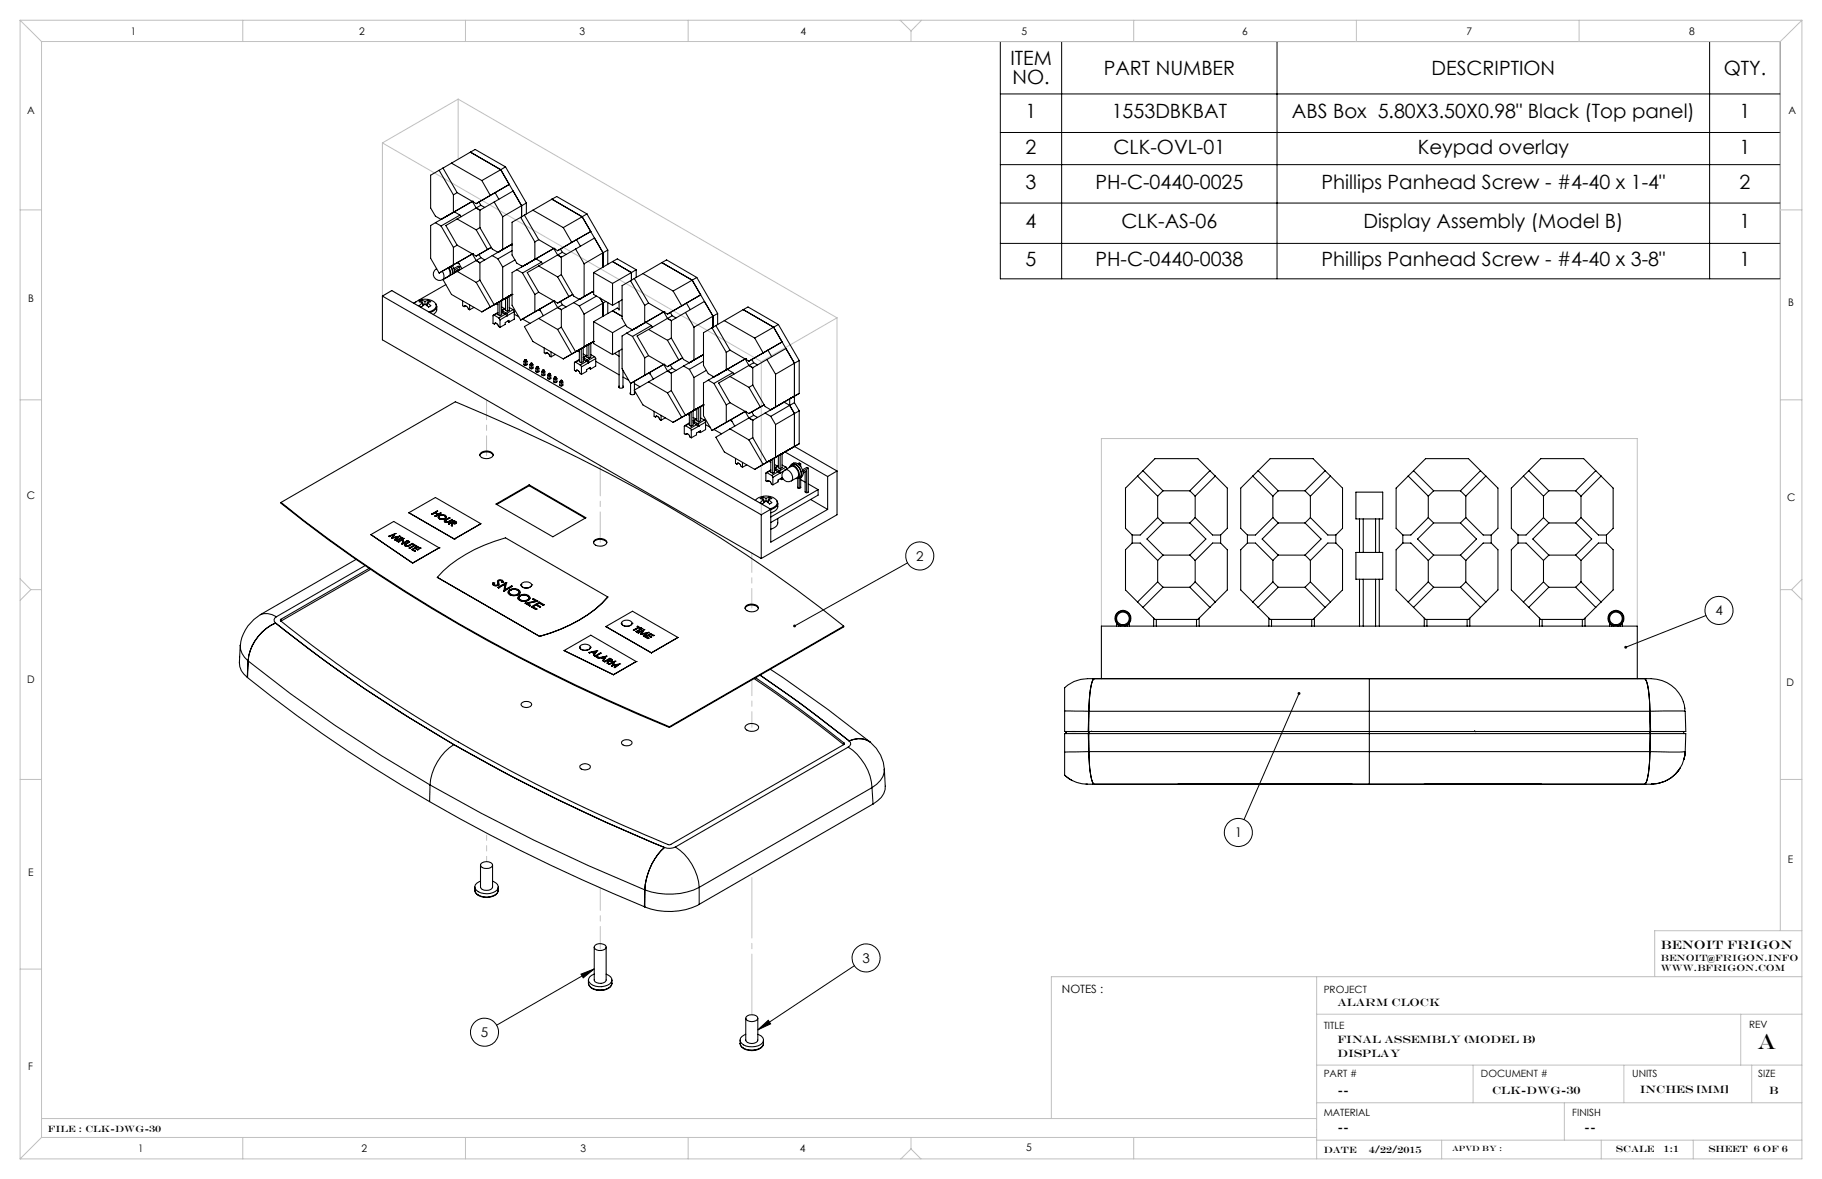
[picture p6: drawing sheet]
<svg xmlns="http://www.w3.org/2000/svg" width="432mm" height="279mm" viewBox="0 0 432 279" stroke-linecap="round" stroke-linejoin="round" font-family="sans-serif">
<defs><g id="words">
<text font-size="5.1" x="416.5" y="248.6">A</text>
<g font-size="4.7">
<text x="239.4" y="15.5">ITEM</text>
<text x="261.6" y="17.7">PART NUMBER</text>
<text x="339.3" y="17.7">DESCRIPTION</text>
<text x="408.5" y="17.7">QTY.</text>
<text x="240" y="20">NO.</text>
<text x="243.1" y="28.1">1</text>
<text x="263.5" y="28.1">1553DBKBAT</text>
<text x="306.2" y="28.1">ABS Box 5.80X3.50X0.98&quot; Black (Top panel)</text>
<text x="412.3" y="28.1">1</text>
<text x="243.1" y="36.4">2</text>
<text x="263.9" y="36.4">CLK-OVL-01</text>
<text x="336" y="36.4">Keypad overlay</text>
<text x="412.3" y="36.4">1</text>
<text x="243.1" y="44.8">3</text>
<text x="259.6" y="44.8">PH-C-0440-0025</text>
<text x="313.2" y="44.8">Phillips Panhead Screw - #4-40 x 1-4&quot;</text>
<text x="412.3" y="44.8">2</text>
<text x="243.1" y="54.1">4</text>
<text x="265.8" y="54.1">CLK-AS-06</text>
<text x="323.1" y="54.1">Display Assembly (Model B)</text>
<text x="412.3" y="54.1">1</text>
<text x="243.1" y="63.1">5</text>
<text x="259.6" y="63.1">PH-C-0440-0038</text>
<text x="313.2" y="63.1">Phillips Panhead Screw - #4-40 x 3-8&quot;</text>
<text x="412.3" y="63.1">1</text>
</g>
<g font-size="3.2">
<text x="217.1" y="132.9">2</text>
<text x="406.5" y="145.8">4</text>
<text x="292.6" y="198.4">1</text>
<text x="204.4" y="228.2">3</text>
<text x="114" y="245.8">5</text>
</g>
<text font-size="2.9" x="393.6" y="225">BENOIT FRIGON</text>
<text font-size="2.7" x="251.7" y="235.2">NOTES :</text>
<g font-size="2.6">
<text x="317" y="238.3">Alarm Clock</text>
<text x="317" y="247.1">Final assembly (Model B)</text>
<text x="317" y="250.4">Display</text>
<text x="317" y="259.3">--</text>
<text x="353.6" y="259.3">CLK-DWG-30</text>
<text x="388.6" y="259.1">INCHES [MM]</text>
<text x="419.3" y="259.2">B</text>
<text x="317" y="267.9">--</text>
<text x="375.5" y="267.9">--</text>
</g>
<g font-size="2.5">
<text x="31" y="8.2">1</text>
<text x="85.1" y="8.2">2</text>
<text x="137.3" y="8.2">3</text>
<text x="189.7" y="8.2">4</text>
<text x="242.1" y="8.2">5</text>
<text x="294.4" y="8.2">6</text>
<text x="347.6" y="8.2">7</text>
<text x="400.3" y="8.2">8</text>
<text x="6.4" y="27">A</text>
<text x="423.8" y="27">A</text>
<text x="6.7" y="71.5">B</text>
<text x="423.8" y="72.5">B</text>
<text x="6.4" y="118.4">C</text>
<text x="423.5" y="118.6">C</text>
<text x="6.5" y="161.8">D</text>
<text x="423.4" y="162.7">D</text>
<text x="6.7" y="207.6">E</text>
<text x="423.7" y="204.6">E</text>
<text x="6.7" y="253.5">F</text>
<text x="32.7" y="273">1</text>
<text x="85.7" y="273">2</text>
<text x="137.6" y="273">3</text>
<text x="189.5" y="273">4</text>
<text x="243.2" y="272.9">5</text>
</g>
<g font-size="2.4">
<text x="313.7" y="235.2">PROJECT</text>
<text x="313.7" y="243.7">TITLE</text>
<text x="414.5" y="243.6">REV</text>
<text x="313.7" y="255.3">PART #</text>
<text x="351" y="255.3">DOCUMENT #</text>
<text x="386.8" y="255.3">UNITS</text>
<text x="416.7" y="255.3">SIZE</text>
<text x="313.7" y="264.6">MATERIAL</text>
<text x="372.6" y="264.6">FINISH</text>
</g>
<g font-size="2.2">
<text x="393.6" y="227.7">benoit@frigon.info</text>
<text x="393.6" y="230.2">www.bfrigon.com</text>
<text x="11.4" y="268.3">File : clk-dwg-30</text>
<text x="313.7" y="273.2">DATE</text>
<text x="324.4" y="273.2">4/22/2015</text>
<text x="383" y="273">SCALE</text>
<text x="394.2" y="273">1:1</text>
<text x="404.9" y="273">SHEET 6 OF 6</text>
</g>
<text font-size="1.8" x="344.1" y="272.8">APVD BY :</text>
</g></defs>
<g fill="none" stroke="#000" stroke-width=".24">
<path d="M237.1 9.8h184.8v56.3h-184.8zM251.6 9.8v56.3M302.6 9.8v56.3M405.2 9.8v56.3M237.1 31.4h184.8M237.1 39h184.8M237.1 22.3h184.8M237.1 48.1h184.8M237.1 57.7h184.8M215.1 133.4l-26.8 14.9M404.3 145.9l-19 7.5M307.9 164.3l-13.1 29.9"/>
<path d="M137.7 230.9l3.1-1.3-2.6 2.1zM140.8 229.6l-23.1 13.4M202.5 228.8l-22.9 15.3M179.6 244.1l2.5-2.3 .5 .8z"/>
<circle cx="218" cy="131.8" r="3.3"/>
<circle cx="407.4" cy="144.7" r="3.3"/>
<circle cx="293.5" cy="197.3" r="3.3"/>
<circle cx="205.3" cy="227" r="3.3"/>
<circle cx="114.8" cy="244.6" r="3.3"/>
</g>
<path d="M178.2 240.5v-32.5" fill="none" stroke="#c0c0c0" stroke-width=".24" stroke-dasharray="15.2 1.3 1.3 1.3" stroke-dashoffset=".9"/>
<path d="M142.3 224.9v-14.5" fill="none" stroke="#c0c0c0" stroke-width=".24" stroke-dasharray="15.2 1.3 1.3 1.3" stroke-dashoffset="9.9"/>
<path d="M115.3 204.2v-6.3" fill="none" stroke="#c0c0c0" stroke-width=".24" stroke-dasharray="15.2 1.3 1.3 1.3" stroke-dashoffset="14"/>
<path d="M178.2 172.4v-11.3" fill="none" stroke="#c0c0c0" stroke-width=".24" stroke-dasharray="15.2 1.3 1.3 1.3" stroke-dashoffset="11.5"/>
<path d="M178.2 144.1v-13.1" fill="none" stroke="#c0c0c0" stroke-width=".24" stroke-dasharray="15.2 1.3 1.3 1.3" stroke-dashoffset="10.6"/>
<path d="M142.3 128.5v-18.2" fill="none" stroke="#c0c0c0" stroke-width=".24" stroke-dasharray="15.2 1.3 1.3 1.3" stroke-dashoffset="8"/>
<path d="M115.3 108v-13.2" fill="none" stroke="#c0c0c0" stroke-width=".24" stroke-dasharray="15.2 1.3 1.3 1.3" stroke-dashoffset="10.5"/>
<g fill="none" stroke="#c0c0c0" stroke-width=".24">
<path d="M4.8 4.8l5 5M4.8 4.8h422.2M4.8 4.8v269.8M9.8 9.8h412.1M9.8 9.8v259.8M57.5 4.8v5M110.3 4.8v5M163.1 4.8v5M213.3 4.8l2.6 2.5M215.9 7.3v2.5M218.4 4.8l-2.5 2.5M268.7 4.8v5"/>
<path d="M321.5 4.8v5M374.2 4.8v5M421.9 9.8v210.8M427 4.8l-5.1 5M427 4.8v269.8h-422.2M90.6 33.9l89.8 51.8M90.6 33.9v36.3l2.3-1.3 89.8 51.8M108.6 23.5l-18 10.4M108.6 23.5l89.8 51.8M108.6 23.5v14.2M4.8 49.7h5M421.9 49.7h5.1"/>
<path d="M198.4 75.3l-18 10.4M198.4 75.3v36.3M4.8 94.8h5M180.4 85.7v36.3M421.9 94.8h5.1M4.8 137.2l2.5 2.5M7.3 139.7l-2.5 2.6M7.3 139.7h2.5M421.9 139.7h2.7M424.6 139.7l2.4 2.4M427 137.3l-2.4 2.4M261 148.4v-44.5h127v44.5"/>
<path d="M4.8 184.7h5M421.9 184.7h5.1M4.8 229.7h5M312 231.5v43.1M427 231.5h-177.8v33.6M427 220.6h-34.9v10.9M312 240.3h115M312 252.4h115M349.1 252.4v8.9M384.8 252.4v8.9M412.5 240.3v12.1M415.1 252.4v8.9"/>
<path d="M9.8 265.1h302.2M9.8 269.6l-5 5M9.8 269.6h302.2M57.5 269.6v5M110.3 269.6v5M163.1 269.6v5M215.9 272.3l-2.4 2.3M215.9 272.3l2.4 2.3M215.9 269.6v2.7M268.7 269.6v5M312 270.2h115M312 261.3h115"/>
<path d="M341.7 270.2v4.4M370.7 261.3v8.9M379.5 270.2v4.4M401.3 270.2v4.4"/>
</g>
<path d="M188.1 148.1l-.1 .4 .3-.2-.3 .2a.34 .34 0 0 0 .5 .1 .34 .34 0 0 0 .1-.5 .34 .34 0 0 0-.5 0zM179.6 244.1l2.5-2.3 .5 .8zM137.7 230.9l3.1-1.3-2.6 2.1zM385.1 153.1l-.1 .4 .3-.1-.3 .1a.35 .35 0 0 0 .4 .2 .35 .35 0 0 0 .2-.5 .35 .35 0 0 0-.5-.1zM307.6 164.1a.35 .35 0 0 0 .1 .5 .35 .35 0 0 0 .5-.1 .35 .35 0 0 0-.2-.5l-.1 .3 .1-.3z" fill="#000"/>
<g fill="none" stroke="#000" stroke-width=".25">
<path d="M105 39.8l-.9 .6M105 39.8l3.3 5.8M107 38.7l-2 1.1M107 38.7l7.2 4.1M111.5 36.1l-4.5 2.6M111.5 36.1l7.2 4.1M111.5 36.1l1.1-.7 7.2 4.1M119.8 39.5l4.9 8.6M119.8 39.5l-1.1 .7M103.2 52.8l-1.1 .6v7.8l2 3.5M103.2 52.8l1.3 .8M104.1 40.4l-2 1.1v7.8l1.1 1.9 1.3 .8 3-1.7v-4.1"/>
<path d="M104.1 40.4l3.4 5.8M104.5 53.6l3 5M107.5 58.6v4.2M107.7 50.2h.1M107.7 50.2l1.3 .8M108.3 45.6l-.8 .6M108.3 58.1l-.8 .5M108.3 51.9l4.6 2.6M108.3 58.1l4.6 2.6M109 51l-4.5 2.6M109 51l.3 .4M111.9 47.7h.1"/>
<path d="M111.9 47.7l-8.7 5.1M111.9 47.7l-2.9 1.7M111.9 47.7l1 1.6 .8 .5M112.9 54.5l2.6 4.6M113.5 47.9l.4 .7M113.7 53.9l3 5.1 1.3 .8 1.1-.7M113.7 49.8v4.1M113.7 53.9l-.8 .6M113.9 48.6l-8.2 4.8 2.6 4.7M113.9 48.6l1 .5M114.2 42.8l2 3.5M115.5 59.1l.9-.5-3.5 2.1"/>
<path d="M115.5 59.1l-2.6 1.6M117.1 47.9l2 3.5M117.1 47.9l-3.4 1.9M117.3 45.6l.9 1.6M118.2 59.7h.1M118.7 40.2l-4.5 2.6M118.7 40.2l4.9 8.6M119.1 51.4v7.7M119.1 59.1l2.3-1.2-7.7 4.4M120.7 43.7l-7.8 4.6-4.6-2.7M121.1 58l.3 .1M121.4 59.4l-3.4 1.9"/>
<path d="M121.6 45.3l-4.5 2.6M123.4 51.5l-2 1.2v7.7l1.1 2 1.3 .7 3-1.6M123.4 51.5l3.4 5.8M123.6 48.8v2.6M123.6 48.8l-4.5 2.6M124.3 51l-.9 .5M124.3 51l3.4 5.8M124.7 48.1l-1.1 .7M124.7 48.1v2.6M126.3 49.8l7.2 4.1M126.8 57.3v4.2M127.7 56.8l-.9 .5"/>
<path d="M127.7 56.8l4.5 2.6M130.8 47.2l-6.5 3.8M130.8 47.2l7.2 4.2M130.8 47.2l1.1-.6 7.2 4.1M131.2 58.9h.1M131.2 58.9l-4.4 2.6M131.2 58.9l-8.7 5M131.2 58.9l1 1.5M132.8 59l.5 .8M133.3 59.8l-1.1 .6M133.3 59.8l.9 .5M133.5 53.9l2 3.5"/>
<path d="M135.5 57.4l-3.3 2M136.4 59l2 3.5M136.4 59l-3.4 2M136.6 56.8l-4.4 2.6M136.6 56.8l.9 1.5M138 51.4l-4.5 2.5M138 51.4l2 3.5M138 51.4l4.9 8.5M139.1 50.7l-1.1 .7M139.1 50.7l4.9 8.6M140 54.9l-4.5 2.5M140 54.9l-3.4 1.9"/>
<path d="M140.9 56.4l-4.5 2.6M142.9 59.9v3.4M142.9 59.9l-4.5 2.6M144 59.3l-1.1 .6M144 59.3v3.3M90.6 70.2l89.8 51.8M90.6 70.2v10.3l89.8 51.9M90.6 70.2l2.3-1.3 89.8 51.8M98.2 71.9a3.6 3.6 0 0 1 5 0 1.53 1.53 0 0 1-1.6 2M98.6 71.5l-.6 .3M99.9 71.2l.8 .2M99.9 71.2l-.6 .3 .9 .3"/>
<path d="M99.9 71.2l.2 .6M100.2 71.8l-.4 .2a.35 .35 0 0 0-.3 .2 .35 .35 0 0 0 0 .4 .44 .44 0 0 0 .5 .1 .44 .44 0 0 0 .3-.3l.4-.3M100.2 71.8l.1 .6M100.2 71.9l.2 .5M100.7 71.4v.7M101.2 71.9l-.1 .5M101.3 71.8l.3 .2a.35 .35 0 0 1 .3 .2 .35 .35 0 0 1 0 .4 .44 .44 0 0 1-.4 .1 .44 .44 0 0 1-.4-.3l-.4-.3M101.3 71.8l-.1 .6M101.6 71.2l.5 .3-.8 .3M101.6 71.2l-.9 .2M101.6 71.2l-.3 .6M101.9 74.1a2.1 2.1 0 0 0 1.6-1.5 1.66 1.66 0 0 1-.8 1.9"/>
<path d="M103.3 72l.2 .6M103.5 63.6a1.5 1.5 0 0 0-.6 2.1 1.5 1.5 0 0 0 2.1 .6M104.8 64.3a1.64 1.64 0 0 1 .2 2M105.7 67.5l-6.6 3.7M105.9 65.7h.1M106.2 63.5a1.51 1.51 0 0 1 .2 1.9l-1.4 .9M106.3 63.4l.1 .1a2.15 2.15 0 0 1 .4 1.7M106.8 63.2v.1a2.15 2.15 0 0 1 .4 1.7M106.8 63.1h.1a2.24 2.24 0 0 1 .5 1.8M107.2 62.9a2.28 2.28 0 0 1 .5 1.8M108.2 64.1v.3M108.3 64.3l4.6 2.6"/>
<path d="M108.3 62.3l.5 .2M108.6 64.2v-.3l-.9 .5M108.6 62.1l-4.5 2.6M108.6 62.1l.9 1.6M108.9 63.3l-1.2 .7M108.9 63.3v.7M108.9 63.3l-.3-.2-1 .5M109.6 71.3v1.2l.4 .2M110.1 72.5h.2M110.1 72.5l-.1 .2M110.2 72.4l-.1 .1M110.3 72.5l1 .9"/>
<path d="M110.3 72.5l-.3 .2M111.3 72.2v1.2M111.9 60.2h.1M111.9 60.2l-7.8 4.5M111.9 60.2l-3.3 1.9M111.9 60.2l1 1.5M112.3 72.8l-1 .6M112.9 66.9l3.3 5.8 5.2-2.9M112.9 61.7l-4.6 2.6M112.9 61.7l.8 .6M113.5 60.3l.4 .8M113.7 66.4l-.8 .5"/>
<path d="M113.7 66.4l3.4 5.8M113.7 62.3v4.1M113.9 61.1l-1 .6M113.9 61.1l1 .5M116.7 60.6l1.3 .7M117.1 74.7l-.3 .1v1.8l.4 .2M117.1 74.7l1.1 .7M117.3 76.6l.5 .2 .3 .6 .4 .2M117.3 76.6l-.1 .2M117.4 76.6h-.1M117.5 76.6l-.3 .2M117.5 72l.5 .2"/>
<path d="M118 74l-1.1 .7M118 71.7v2.9l.5 .2M118 61.3l1.1 2M118 74.2l-.9 .5M118.2 75.4l.3 .4M118.5 71.4v3.4M118.5 75.8v1.8M118.9 73.6h.1M118.9 74l.8 .5M118.9 72.7l.7 .4M119 73.6l.2 .1M119.1 63.3v7.7l-4.9 2.9-7.2-4.1-2-3.5 3.3-2"/>
<path d="M119.2 73.7l.7 .5M119.2 73.7v.5M119.2 73.7l-.2 .4M119.7 74.5l.5 .3M119.7 74.5l-1.5 .9M119.8 73l-.9 .5M119.8 70.7v2.8l.5 .3M119.8 73.1l-.8 .5M119.9 74.2l-.1 .3M119.9 74.2l.2 .1M120.1 74.3l.1 .5M120.2 74.8l-1.7 1"/>
<path d="M120.2 74.8v.1M120.3 70.4v3.4M120.3 76.1h.1M120.3 76.1l.3 .2M120.6 76.3v-.4l-.9 .5v.5l-1.2 .7M120.7 70.2h.1M120.7 70.2v3.3l-.4 .3M120.7 72.9l.9 .5M121.4 69.8h.1M121.4 69.8l-2.5 1.4v3.4l-.4 .2M121.6 73.4l.3 .5M121.6 73.4l-1.5 .9"/>
<path d="M121.9 73.9l-1.7 .9M121.9 73.9v1.7l-1.3 .7M121.9 74.5l1 .6M122.1 61.6l-3 1.7M122.5 63.9l-1.1 .7v7.8l2 3.4M122.5 63.9l1.3 .8M123.6 63v.3M123.8 64.7l3 5.1M123.8 75.6l1.8 1M124.7 62.7h.1M126.8 69.8v4.1M126.8 73.9l-3.4 1.9"/>
<path d="M127 61.3h.1M127 61.3l1.3 .8M127.7 75.5l4.5 2.6M127.7 69.3l-.9 .5M127.7 63l-2.7 1.6 2.7 4.7M127.7 63l4.5 2.6M127.7 69.3l4.5 2.5M127.7 73.4l.4 .3M127.9 73.3l-4.5 2.5M127.9 73.3l.9 1.5M128.3 62.1l-4.5 2.6M128.3 62.1l.3 .4"/>
<path d="M131.2 71.3h.1M131.2 71.3l-4.4 2.6M131.2 71.3l-3.3 2M131.2 71.3l1 1.6M132.2 78.1l3.3 5.8M132.2 72.9l-7.9 4.5 2 3.5 7.2 4.2M132.2 72.9l.8 .5M132.2 65.6l2.6 4.7M132.2 60.4l-4.5 2.6M132.2 60.4l.8 .6M132.8 71.4l.5 .8M133 65.1l3 5.1 1.3 .7"/>
<path d="M133 77.5l-.8 .6M133 77.5l3.4 5.9 2-1.2M133 61v4.1M133 73.4v4.1M133 65.1l-.8 .5M133.3 72.2l-1.1 .7M133.3 72.2l.9 .5M134.8 70.3l.9-.5-3.5 2M134.8 70.3l-2.6 1.5M136 71.7l1.3 .8M136 71.7l-3 1.7M137.3 72.5l1.1 1.9"/>
<path d="M137.5 70.8h.1M138.4 62.5v7.8M138.4 74.4v7.8M138.4 70.3l-1.1 .6M138.4 70.3l2.3-1.3-3.4 1.9M140.7 64.6v5.2l4.5 2.6M140.7 76.2v5.2l4.5 2.6M140.7 64.6l4.5 2.6M140.7 76.2l4.5 2.6M140.7 69.3l-.3-.2-4.4 2.6M141.4 70.2l-4.1 2.3M142.2 70.7l.7 1.1v3.2"/>
<path d="M143.6 71.4l-5.2 3M144 71.7v2.6M145.2 67.2v5.2M145.2 78.8v5.2M145.2 62l-4.5 2.6M145.2 62l4.4 2.6M145.2 73.7l-4.5 2.5M145.2 73.7l2.2 1.3M145.2 62l1.1-.7 4.5 2.6M146.7 71.4v2.1M146.7 73.3l-.4-.3-1.1 .7M147.4 71l-2.2 1.4"/>
<path d="M148.3 77l-3.1 1.8M148.5 79l-1.1 .6v7.8l2 3.5M148.5 79l1.4 .7M149.4 66.5l3.4 5.9M149.4 66.5l-2 1.2v7.8l1.1 1.9 1.4 .8 4.5-2.6M149.6 64.6l-4.4 2.6M149.6 64.6v1.8M149.6 78.1v.2M149.9 79.7l2.9 5.1M150.3 66l-.9 .5M150.3 66l3.4 5.8M150.8 77.7h.1"/>
<path d="M150.8 63.9l-1.2 .7M150.8 63.9v1.9M152.4 64.8l-2.1 1.2M152.4 64.8l7.1 4.2M152.8 72.4v4.1l4.5-2.6M153 76.4h.1M153 76.4l1.4 .8M153 76.4l-4.5 2.6M153.7 71.8l-.9 .6M153.7 71.8l4.5 2.6M153.7 78.1l-2.7 1.5 2.7 4.7M153.7 78.1l4.5 2.5"/>
<path d="M154.4 77.2l-4.5 2.5M154.4 77.2l.2 .3M156.8 62.2l-4.4 2.6M156.8 62.2l7.2 4.2M156.8 62.2l1.2-.6 7.1 4.2M157.3 73.9h.1M157.3 73.9l.9 1.6M158.2 75.5l-4.5 2.6M158.2 75.5l.9 .5M158.9 74l.4 .8M159.1 76v4.1M159.3 74.8l-1.1 .7"/>
<path d="M159.3 74.8l.9 .6M159.5 69l2.1 3.5M161.6 72.5l-3.4 1.9M162.5 74l2 3.5M162.7 71.8l-4.5 2.6M162.7 71.8l.9 1.6M164 66.4l-4.5 2.6M164 66.4l2.1 3.5M164 66.4l5 8.5M164.5 77.5v7.8M165.1 65.8l-1.1 .6M165.1 65.8l5 8.5"/>
<path d="M166.1 69.9l-4.5 2.6M166.1 69.9l-3.4 1.9M168.7 77.7l3.4 5.8M168.7 77.7l-2 1.1v7.8l1.2 1.9 1.3 .8 2.9-1.6M169 74.9v2.6M169 74.9l-2.1-3.5-7.8 4.6M169.7 77.2l-1 .5M169.7 77.2l3.3 5.8M170.1 74.3l-5.6 3.2M170.1 74.3v2.6M171.7 76l7.2 4.1M176.1 73.4l-6.4 3.8"/>
<path d="M176.1 73.4l7.2 4.1M176.1 73.4l1.2-.7 7.2 4.2M183.3 77.5l-4.4 2.6M183.3 77.5l5 8.6M184.5 76.9l-1.2 .6M184.5 76.9l4.9 8.5M124.2 85.6l.3 .2 .4-.2M124.2 85.6v.8M124.3 85.3l-.1 .3M124.3 85.3l.2 .1M124.3 85.3h.4M124.5 85.4v1.2"/>
<path d="M124.7 85.3l-.2 .1M124.7 85.3l.2 .3M124.9 86.3a.37 .37 0 0 1-.4 .3 .37 .37 0 0 1-.3-.3M124.9 85.6v.8M125.6 86.4l.3 .2 .4-.2M125.6 86.4v.8M125.7 86.1l-.1 .3M125.7 86.1l.2 .2M125.7 86.1h.5M125.9 86.3v1.1M126.2 86.1l-.3 .2M126.2 86.1l.1 .3"/>
<path d="M126.3 87.1a.36 .36 0 0 1-.3 .3 .36 .36 0 0 1-.4-.3M126.3 86.4v.9M127 87.9a.36 .36 0 0 0 .4 .3 .36 .36 0 0 0 .3-.3M127 87.3l.4 .2 .3-.2M127 87.3v.8M127.1 86.9l-.1 .4M127.1 86.9l.3 .2M127.1 86.9h.5M127.4 87.1v1.1M127.6 86.9l-.2 .2M127.6 86.9l.1 .4M127.7 87.3v.8"/>
<path d="M128.4 88.8a.36 .36 0 0 0 .4 .2 .36 .36 0 0 0 .3-.2M128.4 88.1l.4 .2 .3-.2M128.4 88.1v.8M128.6 87.7l-.2 .4M128.6 87.7l.2 .2M128.6 87.7h.4M128.8 87.9v1.1M129 82.4v1.2l.3 .2M129 87.7l-.2 .2M129 87.7l.1 .4M129.1 88.1v.8M129.4 83.6h.2"/>
<path d="M129.4 83.6l-.1 .2M129.5 83.6h-.1M129.6 83.6l.5 .3 .2 .5 .3 .2M129.6 83.6l-.3 .2M129.8 89.6a.36 .36 0 0 0 .4 .3 .36 .36 0 0 0 .3-.3M129.8 88.9l.4 .2 .3-.2M129.8 88.9v.8M130 88.6l-.2 .3M130 88.6l.2 .1M130 88.6l.2-.2 .2 .2M130.2 88.7v1.2M130.4 88.6l-.2 .1"/>
<path d="M130.4 88.6l.1 .3M130.5 88.9v.8M130.6 83.4v1.2M131.2 90.4a.38 .38 0 0 0 .4 .3 .38 .38 0 0 0 .4-.3M131.2 89.7l.4 .2 .4-.2M131.2 89.7v.8M131.4 89.4l-.2 .3M131.4 89.4l.2 .1M131.4 89.4l.2-.1 .2 .1M131.6 89.5v1.2M131.6 84l-1 .6M131.8 89.4l-.2 .1"/>
<path d="M131.8 89.4l.2 .3M132 89.7v.8M132.7 90.5l.3 .2 .4-.2M132.7 90.5v.8M132.8 90.2l-.1 .3M132.8 90.2l.2 .1M132.8 90.2l.2-.1 .2 .1M133 90.3v1.2M133.2 90.2l-.2 .1M133.2 90.2l.2 .3M133.4 91.2a.37 .37 0 0 1-.4 .3 .37 .37 0 0 1-.3-.3M133.4 90.5v.8"/>
<path d="M135.5 83.9l-2 1.2M136.4 85.8l-.3 .1v1.9l.4 .1M136.4 85.8l1.1 .7M136.6 87.8l-.1 .1M136.7 87.7l-.1 .1M136.8 87.7l1 1M136.8 87.7l-.2 .1M136.8 87.7l-.3 .2M136.9 83.1l.4 .3M137.3 85.2l-1.1 .6M137.3 82.9v2.8l.5 .3M137.3 85.3l-.9 .5"/>
<path d="M137.5 86.5l.3 .5M137.5 82.7l-4 2.4M137.8 82.6v3.4M137.8 87v1.7M138.2 84.7l.1 .1M138.2 85.1l.8 .5M138.2 83.9l.7 .4M138.3 84.8l.2 .1M138.5 84.9l.7 .4M138.5 84.9v.4M138.5 84.9l-.2 .3M139 85.6l.5 .4"/>
<path d="M139 85.6l-1.5 .9M139.1 84.2l-.9 .5M139.1 81.8l-.9 .5v3.4l-.4 .3M139.1 81.8v2.9l.5 .2M139.1 84.3l-.8 .5M139.2 85.3l-.1 .3M139.2 85.3l.2 .1M139.4 85.4l.1 .6M139.5 86h.1M139.6 81.6v3.3M139.6 87.3h.1M139.6 87.3l.3 .2"/>
<path d="M139.9 87.5v-.4l-.9 .5v.4l-1.2 .7M140 81.3h.1M140 81.3v3.4l-.4 .2M140 84l.9 .5M140.7 80.9h.1M140.7 80.9l-5.2 3M140.7 80.9l-2.3 1.3M140.7 80.9l-1.6 .9M140.9 84.5l.3 .5M140.9 84.5l-1.5 .9M141.2 85l-3.4 2M141.2 85v1.7l-1.3 .8"/>
<path d="M141.2 85.6l5.5 3.2M145.6 83.7l1.1 .7M146.7 91.5h-.1a.56 .56 0 0 0 .6 .5 .56 .56 0 0 0 .5-.5h-.1M146.7 83.1v8.8M147.4 82.7l-2.2 1.3M147.6 87.8v4.1M147.6 89.4l1.4 .7M149.4 93l-.1 .1a.56 .56 0 0 0 .6 .5 .56 .56 0 0 0 .5-.5v-.1M149.4 90.9v2.6M150.4 90.4v3.1M150.4 90.9l1.3 .8M152.8 84.8v4.1"/>
<path d="M152.8 88.9l-3.4 2M153.7 90.5l-3.4 2 2.1 3.5 7.1 4.1M153.7 90.5l4.5 2.6M153.7 84.3l-.9 .5M153.7 84.3l4.5 2.6M153.7 88.4l.5 .3M153.9 88.3l.9 1.6M155 97.5v1.1l.3 .2M155.5 98.7l-.2 .1M155.6 98.6l-.1 .1M155.7 98.6l1 1M155.7 98.6l-.2 .1"/>
<path d="M155.7 98.6l-.4 .2M156.7 98.4v1.2M157.3 86.4h.1M157.3 86.4l-4.5 2.5M157.3 86.4l-7.9 4.5M157.3 86.4l.9 1.5M157.7 99l-1 .6M158.2 93.1l3.4 5.8-2.1 1.2M158.2 87.9l-4.5 2.6M158.2 87.9l.9 .5M158.2 80.6l2.7 4.7M158.9 86.5l.4 .8"/>
<path d="M159.1 92.6l-.9 .5M159.1 92.6l3.4 5.8M159.1 88.4v4.2M159.1 80.1l-.9 .5M159.1 80.1l2.9 5.1 1.4 .8M159.3 87.3l-1.1 .6M159.3 87.3l.9 .5M160.9 85.3l.9-.5-3.6 2.1M160.9 85.3l-2.7 1.6M162 86.7l-2.9 1.7M162 86.7l1.4 .8M162.9 98.1l.5 .3"/>
<path d="M163.4 97.9v2.9l.4 .2M163.4 87.5l1.1 2M163.6 85.8h.1M163.8 97.6v3.4M164.3 99.8h.1M164.3 97.4v3.4l-.5 .2M164.3 98.9l.6 .4M164.3 99.8l.2 .1M164.5 89.5v7.7M164.5 97.2l-2 1.2M164.5 85.3l-1.1 .7M164.5 85.3l2.2-1.3-3.3 2"/>
<path d="M164.5 99.9l.7 .4M164.5 99.9v.4M164.5 99.9l-.1 .4M165.1 99.2l-.8 .5M165.1 96.8v2.9l.5 .3M165.1 96.8l-.8 .6M165.1 99.3l-.8 .5M165.6 96.6v3.4M166.1 96.3h.1M166.1 96.3v3.4l-.5 .3M166.1 99.1l.8 .5M166.1 96.3l-6.6 3.8"/>
<path d="M166.7 96h.1M166.7 96l-2.4 1.4M166.7 85.6l-3.3 1.9M166.7 96l-2.2 1.2M166.7 84.3l-.2-.2-4.5 2.6M166.7 96l-4.2 2.4M166.7 96l-1.6 .8M166.9 99.6l.3 .4M166.9 99.6l-1.4 .8M167.4 87.8l-2.9 1.7M167.9 90.1l-1.2 .7v7.7l2 3.5M167.9 90.1l1.3 .8"/>
<path d="M169 89.2v.3M169.2 90.9l2.9 5.1M170.1 88.8h.1M172.1 83.5v4.2M172.1 96v4.1M172.3 87.5h.1M172.3 87.5l1.4 .8M173 83l-.9 .5M173 83l4.5 2.6M173 95.4l-.9 .6M173 89.2l4.5 2.6M173 99.6l.5 .2"/>
<path d="M173.2 99.4l-4.5 2.6M173.2 99.4l.9 1.6M173.7 86.7l-5.8 3.4M173.7 88.3l-4.5 2.6M173.7 88.3l.2 .4M176.6 85.1h.1M176.6 97.5h.1M176.6 85.1l-4.5 2.6M176.6 97.5l-7.9 4.5M176.6 97.5l-3.4 1.9M176.6 85.1l.9 1.5M176.6 97.5l.9 1.6"/>
<path d="M177.5 99.1l.9 .5M177.5 99.1l-4.5 2.5M177.5 86.6l.9 .5M177.5 91.8l2.7 4.6 .9-.4-3.6 2-4.5-2.6M177.5 86.6l-7.2 4.2 2.7 4.6M178.2 85.2l.4 .8M178.2 97.6l.4 .8M178.4 91.3l2.9 5 1.4 .8 1.1-.7M178.4 87.1v4.2M178.4 99.6v4.1M178.4 91.3l-.9 .5M178.6 86l-1.1 .6"/>
<path d="M178.6 86l.9 .5M178.6 98.4l-1.1 .7M178.6 98.4l.9 .5M178.9 80.1l2 3.5-3.4 2M181.3 97.9l1.4 .8M181.8 85.2l2 3.5M182 83l.9 1.5M182.7 98.7l1.1 1.9M182.9 97h.1M183.8 88.7v7.7M185.3 81l-7.8 4.6M185.8 95.3l1.3 .8"/>
<path d="M186.3 82.6l-7.9 4.5M187.1 96.1l-4.4 2.6M187.1 96.1l1.2 1.9M187.1 94.5l-8.7 5.1M187.1 94.5v1.6M188.3 98l-4.5 2.6M188.3 86.1v9.3M188.3 98v7.8M188.3 86.1l-4.5 2.6M188.3 93.9l-4.5 2.5M188.3 95.4l-1.2 .7M188.3 95.4l1.1 2"/>
<path d="M189.4 85.4v7.8l-2.3 1.3M189.4 97.4v7.8M189.4 85.4l-1.1 .7M189.4 97.4l-1.1 .6M66.6 119.1l41.3-23.9a382.2 382.2 0 0 1 86.5 48.8l5.6 4.4M66.6 119.1a365.1 365.1 0 0 0 84.5 49.9l7.5 3.2M66.6 119.1v.2a365.1 365.1 0 0 0 84.5 49.9l7.5 3.2M113.7 107.9a1.99 1.99 0 0 1 3.2 0M113.8 107.5a2.11 2.11 0 0 1 3 .1l.1 .3a1.96 1.96 0 0 1-3.2-.1zM117.5 119.5l7.9-4.6 13.5 7.8-7.9 4.5zM125.4 114.9v.2M125.4 115.1l13.3 7.7"/>
<path d="M125.4 115.1l-7.7 4.5M162.5 100.9l-.3 .1v1.8l.3 .2M162.5 100.9l1.1 .6M162.6 102.8l.6 .1 .3 .7 .3 .2M162.6 102.8l-.1 .2M162.7 102.7l-.1 .1M162.9 102.8l-.4 .2M163.4 100.2l-1.1 .7M163.4 100.4l-.9 .5M163.6 101.5l.2 .5M163.8 102v1.8M164.3 100.2l.8 .4"/>
<path d="M165.1 100.6l.4 .4M165.1 100.6l-1.5 .9M165.2 100.3l-.1 .3M165.2 100.3l.3 .1M165.5 100.4v.6M165.5 101h.1M165.5 101l-1.7 1M165.6 102.3l.4 .2M165.6 102.3h.1M166 102.5v-.4l-.9 .5v.4l-1.3 .8M167.2 100l-1.7 1M167.2 100v1.8l-1.2 .7"/>
<path d="M167.2 100.6l1.1 .6M169.2 101.8l1.8 1M173 101.6l-3.3 2 2 3.5 7.2 4.1 4-2.3M173 101.6l4.5 2.6M174.3 108.6v1.2l.3 .2M174.8 109.8h.2M174.8 109.8l-.2 .2M174.9 109.7l-.1 .1M175 109.8l1 .9M175 109.8l-.4 .2M176 109.6v1.1M177 110.2l-1 .5"/>
<path d="M177.5 104.2l3.4 5.9 7.4-4.3M178.4 103.7l-.9 .5M178.4 103.7l3.4 5.8 7.6-4.3M179 118.6a3.6 3.6 0 0 1 5 0 1.06 1.06 0 0 1-.4 1.5l-1.2 .5M180.7 117.8l.8 .3M180.7 117.8l-.5 .3 .8 .3M180.7 117.8l.2 .6M181 118.4l-.3 .3a.35 .35 0 0 0-.4 .2 .35 .35 0 0 0 0 .3l.4 .3 .8-.8M181 118.4l.1 .7M181 118.6l.2 .4M181.5 118.1v.6M181.8 112l-.3 .1v1.8l.3 .2"/>
<path d="M181.8 112l1.1 .7M182 113.9l-.2 .2M182.1 118.6l-.2 .4M182.1 113.9h-.1M182.1 118.4l.3 .3a.35 .35 0 0 1 .4 .2 .35 .35 0 0 1-.1 .3l-.3 .3-.9-.8M182.1 118.4l-.1 .7M182.2 113.9l1 1M182.2 113.9h-.2M182.2 113.9l-.4 .2M182.2 109.3l.5 .3M182.4 117.8l.5 .3-.8 .3M182.4 117.8l-.9 .3"/>
<path d="M182.4 117.8l-.3 .6M182.7 111.4l-1.1 .6M182.7 109v2.9l.4 .2M182.7 111.5l-.9 .5M182.9 112.7l.3 .4M183.1 108.8v3.3M183.2 113.1v1.8M183.6 110.9h.1M183.6 108.5v3.4l-.5 .2M183.6 111.3l.8 .5M183.6 110.1l.6 .4M183.6 110.9l.2 .2"/>
<path d="M183.8 100.6v7.8M183.8 111.1l.7 .4M183.8 111.1v.4M183.8 111.1l-.1 .3M184.1 118.6l.2 .7M184.4 111.8l.4 .3M184.4 111.8l-1.5 .9M184.5 110.3l-.9 .5M184.5 108v2.8l.4 .3M184.5 110.5l-.9 .4M184.5 111.5l-.1 .3M184.5 111.5l.2 .1"/>
<path d="M184.7 111.6l.2 .5M184.8 112.1l-1.6 1M184.8 112.1v.1M184.9 112.1l-.1 .1M184.9 107.7v3.4M184.9 113.5l.4 .2M185.3 113.7v-.5l-.9 .6v.4l-1.2 .7M185.3 107.5h.1M185.3 107.5v3.3l-.4 .3M185.3 110.2l1 .5M185.6 113.5l-.3 .2M185.7 111.7l-.8 .4"/>
<path d="M186 107.1l10.1 5.8M186.1 111.4a1.49 1.49 0 0 0-.6 2 1.49 1.49 0 0 0 2.1 .5M186.1 111.4l1.4-.8a1.65 1.65 0 0 1 1.8 2l-.3 .5-1.4 .8M186.1 111.4a1.71 1.71 0 0 1 1.8 2l-.3 .5M186.3 110.7l.2 .4M186.3 110.7l-1.6 .9M187 110.8l.1-.3a.96 .96 0 0 1 1.6 .2 1.8 1.8 0 0 1 .3 2.7h-.5M187.4 110.3a1.28 1.28 0 0 1 2 .6 1.69 1.69 0 0 1 .1 2.2l-.4 .2M187.4 110.3l.1-.2a1.57 1.57 0 0 1 2.3 1.3 1.26 1.26 0 0 1-.5 1.9h-.1M187.7 110a1.35 1.35 0 0 1 2.1 .6 1.97 1.97 0 0 1 .2 2.4l-.4 .2M188.3 105.8l-2 1.2M188.3 105.8l10.1 5.8"/>
<path d="M189.1 115.5a.36 .36 0 0 0 .3 .2 .36 .36 0 0 0 .4-.2M189.1 113.4v2.2M189.1 109.9l.3-.2 .4 .2M189.4 113.3v2.4M189.4 105.2l-1.1 .6M189.8 109.9l-.4 .2M189.8 109.9v.7M189.8 113.2v2.4M189.8 113.7l1 .6M190.4 112.1l.8-.5v5.2M190.8 116.5a.38 .38 0 0 0 .4 .3 .38 .38 0 0 0 .4-.3M190.8 111.8v4.8"/>
<path d="M191.6 110.9l-1.3 .8M191.6 110.9v5.7M191.6 110.9l-.4-.1-1 .5M191.6 114.7l2.3 1.3M192.1 118.4l4 2.3M193.9 116l-11.2 6.5M193.9 116v1.3l-11.2 6.5M196.1 112.9v7.8M198.4 111.6l-2.3 1.3M198.4 111.6v10.4l-18 10.4M269.6 112.8l4.8 4.8M270.9 111.5l4.7 4.8"/>
<path d="M274.4 117.6v5.1M275.6 116.3h6.4M275.6 116.3l-1.2 1.3M282 116.3l1.2 1.3M283.2 117.6v5.1M286.7 111.5l-4.7 4.8M288 112.8l-4.8 4.8M296.9 112.8l4.8 4.8M298.2 111.5l4.7 4.8M301.7 117.6v5.1M302.9 116.3h6.4M302.9 116.3l-1.2 1.3"/>
<path d="M309.3 116.3l1.3 1.3M310.6 117.6v5.1M314 111.5l-4.7 4.8M315.3 112.8l-4.7 4.8M321.3 116.6h6.4v6.4h-6.4zM333.7 112.8l4.8 4.8M335 111.5l4.8 4.8M338.5 117.6v5.1M339.8 116.3h6.3M339.8 116.3l-1.3 1.3M346.1 116.3l1.3 1.3M347.4 117.6v5.1"/>
<path d="M350.9 111.5l-4.8 4.8M352.1 112.8l-4.1-4.1h-10.1l-7 7v9.5l1.6 1.6M352.1 112.8l2.9 2.9v9.5l-1.6 1.6M352.1 112.8l-4.7 4.8M361 112.8l4.8 4.8M362.3 111.5l4.8 4.8M365.8 117.6v5.1M367.1 116.3h6.3M367.1 116.3l-1.3 1.3M373.4 116.3l1.3 1.3M374.7 117.6v5.1M378.2 111.5l-4.8 4.8"/>
<path d="M379.4 112.8l-4.7 4.8M84.4 132.6l-22.7 13.1M86.5 134.1l-21 12.1M87.5 134.7l-20.9 12.1M87.8 134.9l-21.2 12.3v-.4M87.9 126.7l9.9 6.8M87.9 126.7l5.4-3.1 10.8 6.2M87.9 126.7h.1M92.1 127.1l.2 .1M92.1 127.1h.1M92.9 127.5h.1M92.9 127.5l1.4-.3-.8 .6"/>
<path d="M93.3 126.7l-1 .5M93.3 126.7l-.4 .8M93.5 127.9l.1 .1M93.5 127.8l.1 .1M93.5 127.8v.1M93.6 127.9v.1M93.6 126.4h.1M93.6 126.4l-.5 1 1.6-.3M93.6 126.4l-1.5 .7M93.9 128.1l.1 .1M93.9 128.1h.1M94 128.1v.1"/>
<path d="M94.3 127.2l-1.4 .3M94.3 128.3h.1M94.3 128.3l.1 .1M94.4 128.4h.1M94.4 128.4l1.1-.6-.2 1.1M94.7 127.1h.1M94.7 127.1l-1.1 .9M94.7 127.1l-1.1 .8M95.3 128.9h.1M95.3 127.4l-1.3 .8M95.3 127.4l-1.3 .7M95.3 127.4l-1.4 .7"/>
<path d="M95.5 127.8l-1.1 .6M95.6 127.6h.1M95.6 127.6l-.1 1.1 1.1-.5M95.6 127.6l-1.3 .7M95.9 129.1l.2 .3M96.1 129.4h.1M96.1 129v.2M96.1 129h.1M96.3 128.9l-.2 .1M96.3 128.9h.1M96.6 128.2h.1M96.6 128.2l-1.3 .7"/>
<path d="M96.9 121.5l10.8 6.2M96.9 121.5l6.3-3.6 10.7 6.2M96.9 121.5h.1M97 129.9l.1 .1M97 129.9h.1M97 129.3l-.5 .2-.4-.1M97.1 128.4l-1.2 .6-.1 .2 .3 .2M97.1 128.4l-.8 .5M97.1 129.9v.1M97.6 130.2l.7 .5M97.6 130.2h.1M97.8 128.8l-.9 .4a.44 .44 0 0 1-.5 .2 .44 .44 0 0 1-.3-.4"/>
<path d="M97.8 128.8v.1M97.8 133.4v.1M97.8 128.8l-.8 .5M97.9 129l.2 .2M97.9 129l.8 .3M98.1 129.2l-1.1 .7M98.2 129.3l-1.1 .7M98.2 129.3l.3 .1M98.2 129.3h.1M98.3 129.9h.1M98.3 129.9l-.5 .3 .7 .4M98.3 129.9l.7 .4"/>
<path d="M98.3 130.6v.1M98.5 130.6l-.2 .1M98.5 130.6h.1M98.5 129.4h.1M98.7 129.4h-.2M98.7 129.3v.1M98.8 129.6h.1M98.8 129.6l-.3 .3M98.8 129.6l.7 .4M98.8 129.6l-.3 .2 .6 .4M99 130.3h.1M99.1 130.2h.1"/>
<path d="M99.1 130.2l-.1 .1M99.5 130h.1M99.6 129.9h.1M99.6 129.9l-.1 .1M99.6 129.9l-.7-.4-1.3 .7M102.3 121.8l.1 .1M102.4 121.9h.1M103 121.5l-.6 .4M103 121.5l.7 .4M103 121.5l.7 .4-.6 .4M103 121.5h.1M103.1 122.3h.1"/>
<path d="M103.2 122.3h.1M103.2 121.4l.7 .4 .6-.2M103.6 136.8a33.2 33.2 0 0 1 16.2-9.3l24.2 14M103.6 136.8l24.3 14M103.6 136.8h.1M103.7 121.1l-.5 .4M103.7 121.1l-1.4 .7M103.7 121.1h.1M103.8 122.5l.3 .4M104.1 129.8h.1M104.1 129.8l-6.3 3.7M104.1 122.9l.6 .2 .8-.2"/>
<path d="M104.1 122.9l-.3-.5a1.16 1.16 0 0 1 2 .2l-.3 .3M104.1 122.9a1.41 1.41 0 0 0 1.4 0M104.1 122.9h.1M104.2 122.2l-.2 .1a.81 .81 0 0 0 .8 .7 .81 .81 0 0 0 .8-.5l-.2-.3M104.2 122.2l.5-.1 .7 .1M104.2 122.2l-.2 .4M104.2 122.2h.1M104.5 121.6l-1.3 .7M104.5 121.6h.1M105.3 123.4l.2 .3M105.4 122.2l.2 .4M105.4 122.2h.1"/>
<path d="M105.5 122.9h.1M105.5 123.7h.1M105.6 123.3l-.1 .2M105.6 123.3h.1M105.8 123.2l-.2 .1M105.8 122.5l-.3 .4M105.8 123.2h.1M106.3 124.1l.1 .1M106.3 124.1h.1M106.4 124.2h.1M106.5 123.6l-.6 .2-.4-.1M106.5 123.6l-1 .1"/>
<path d="M106.5 123.6h.1M106.5 122.8l-1.1 .5-.1 .2 .2 .2M106.5 122.8h.1M106.5 122.8l-.7 .4M107 124.5h.1M107 124.5l.1 .1M107 123.8l-.6 .4M107 123.8l.1 .1M107.1 123.9l-.1 .6M107.2 124l.4 .1h.5M107.2 124l.6 .1 .3-.1M107.2 123.2l-.8 .3a.54 .54 0 0 1-.9-.1l.1-.1"/>
<path d="M107.2 123.2l-.7 .4M107.2 124l-.1 .6M107.2 123.2h.1M107.6 123.5l-.5 .3a.55 .55 0 0 0 .9 .1l-.2-.2M107.6 123.5l.2 .2M107.6 123.5l-.4 .3M107.6 123.5h.1M107.7 127.7h.1M107.8 123.7l.2 .2M108.1 124v-.3l-.5-.3-1.3 .7M108.1 124v.1M108.2 123.8l-.1 .3"/>
<path d="M113.9 124.1l-6.2 3.6M113.9 124.1h.1M116.7 138.3l.3 .4M117 138.7h1M117 138.7h.1M117.1 138.3a.51 .51 0 0 0 .4 .4 .51 .51 0 0 0 .5-.3M117.1 138.1h-.3l-.1 .3 .3 .3M117.1 138.1h.1M117.1 138.3l-.1 .1M117.9 137.8v.3zM117.9 137.7a.84 .84 0 0 1 1.3 .1v.2M117.9 138.1l.1 .1z"/>
<path d="M117.9 138.1h.1M118 139.2h.1M118 139.2l.1 .1M118 138.4h.1M118 138.7h.1M118.1 139.3h.1M118.1 137.8l.1 .3M118.1 139.3l1.6-.9-.3 1.7M118.2 138.3l-.2 .4M118.3 137.6l-.2 .1M118.3 137.6h.5M118.3 137.6h.1"/>
<path d="M118.8 137.6l.1 .2M118.8 137.6h.1M118.9 137.9v.1h.3M119.2 138h.1M119.2 137.8v.2M119.9 138.1h.1M119.9 138.1l-.2 1.6 1.5-.8h.2M119.9 138.1l-1.9 1.1M121 139.8a1.78 1.78 0 0 1 1.7 0M121 139.8a1.94 1.94 0 0 1 1.7 .1M121 139.8h.1M121 139.8l-.3 .3"/>
<path d="M121.4 139l-1.9 1.1M121.4 138.9v.1M122.7 139.8l.3 .5-.3-.4M122.7 139.8v.1M123.5 138.6h.1M123.5 138.6l.3 .5M123.6 138.3a1.62 1.62 0 0 1 2.4 .3 1.46 1.46 0 0 1-2.5 0zM126 138.6h.1M126 138.6a1.48 1.48 0 0 1-2.2 .5M140.7 128.6a1.94 1.94 0 0 1 3.1 0M140.7 128.2a2.07 2.07 0 0 1 3.1 .1 1.48 1.48 0 0 1-2.2 1.1l-.8-.5zM180.4 122v10.4"/>
<path d="M182.7 120.8a2.08 2.08 0 0 0 1.6-1.5 1.83 1.83 0 0 1-1.6 2.2M182.7 120.7v7.8l13.4-7.8M182.7 120.7l-2.3 1.3M184.3 122.9v1a1.78 1.78 0 0 1-1.6 1.5M268.3 126.8l-1.6-1.6v-9.5l7-7h10.2l7 7v9.5l-1.6 1.6M268.3 128.7l-1.6 1.6v9.5l7 7h10.2l7-7v-9.5l-1.6-1.6M268.3 128.7h1.9l4.2 4.1M268.3 126.8v1.9M274.4 132.8v5.1M274.4 122.7l-4.2 4.1h-1.9M274.4 137.9l-4.8 4.8M274.4 122.7l1.2 1.2"/>
<path d="M274.4 137.9l1.2 1.3M275.6 139.2h6.4M275.6 139.2l-4.7 4.7M275.6 123.9h6.4M275.6 131.6h6.4M275.6 123.9l-3.8 3.8 3.8 3.9M275.6 131.6l-1.2 1.2M282 139.2l4.7 4.7M282 123.9l3.8 3.8-3.8 3.9M282 131.6l1.2 1.2M283.2 122.7l4.2 4.1h1.9M283.2 137.9l4.8 4.8"/>
<path d="M283.2 132.8v5.1M283.2 137.9l-1.2 1.3M283.2 122.7l-1.2 1.2M289.3 128.7h-1.9l-4.2 4.1M289.3 126.8v1.9M295.6 126.8l-1.6-1.6v-9.5l7-7h10.2l7 7v9.5l-1.6 1.6M295.6 128.7h1.9l4.2 4.1M295.6 128.7l-1.6 1.6v9.5l7 7h10.2l7-7v-9.5l-1.6-1.6M295.6 126.8v1.9M301.7 122.7l-4.2 4.1h-1.9M301.7 132.8v5.1M301.7 137.9l-4.8 4.8"/>
<path d="M301.7 137.9l1.2 1.3M301.7 122.7l1.2 1.2M302.9 139.2h6.4M302.9 139.2l-4.7 4.7M302.9 123.9h6.4M302.9 131.6h6.4M302.9 123.9l-3.8 3.8 3.8 3.9M302.9 131.6l-1.2 1.2M309.3 139.2l4.7 4.7M309.3 123.9l3.8 3.8-3.8 3.9M309.3 131.6l1.3 1.2M310.6 122.7l4.1 4.1h1.9"/>
<path d="M310.6 137.9l4.7 4.8M310.6 132.8v5.1M310.6 137.9l-1.3 1.3M310.6 122.7l-1.3 1.2M316.6 128.7h-1.9l-4.1 4.1M316.6 126.8v1.9M321.3 130.9h6.4v6.4h-6.4zM322.2 123v7.9M322.2 137.3v11.1M323.1 123v7.9M323.1 137.3v11.1M326 123v7.9"/>
<path d="M326 137.3v11.1M326.9 123v7.9M326.9 137.3v11.1M332.5 128.7l-1.6 1.6v9.5l7 7h10.1l7-7v-9.5l-1.6-1.6M332.5 128.7h1.9l4.1 4.1M332.5 126.8v1.9M338.5 122.7l-4.1 4.1h-1.9M338.5 132.8v5.1M338.5 137.9l-4.8 4.8M338.5 137.9l1.3 1.3M338.5 122.7l1.3 1.2M339.8 139.2h6.3"/>
<path d="M339.8 139.2l-4.8 4.7M339.8 123.9l-3.8 3.8 3.8 3.9M339.8 123.9h6.3M339.8 131.6h6.3M339.8 131.6l-1.3 1.2M346.1 139.2l4.8 4.7M346.1 123.9l3.8 3.8-3.8 3.9M346.1 131.6l1.3 1.2M347.4 122.7l4.1 4.1h1.9M347.4 137.9l4.7 4.8M347.4 132.8v5.1M347.4 137.9l-1.3 1.3"/>
<path d="M347.4 122.7l-1.3 1.2M353.4 128.7h-1.9l-4.1 4.1M353.4 126.8v1.9M359.8 126.8l-1.6-1.6v-9.5l7-7h10.1l7 7v9.5l-1.6 1.6M359.8 128.7l-1.6 1.6v9.5l7 7h10.1l7-7v-9.5l-1.6-1.6M359.8 128.7h1.9l4.1 4.1M359.8 126.8v1.9M365.8 122.7l-4.1 4.1h-1.9M365.8 132.8v5.1M365.8 137.9l-4.8 4.8M365.8 122.7l1.3 1.2M365.8 137.9l1.3 1.3"/>
<path d="M367.1 139.2h6.3M367.1 139.2l-4.8 4.7M367.1 123.9h6.3M367.1 131.6h6.3M367.1 123.9l-3.8 3.8 3.8 3.9M367.1 131.6l-1.3 1.2M373.4 139.2l4.8 4.7M373.4 123.9l3.8 3.8-3.8 3.9M373.4 131.6l1.3 1.2M374.7 122.7l4.1 4.1h1.9M374.7 132.8v5.1M374.7 137.9l4.7 4.8"/>
<path d="M374.7 122.7l-1.3 1.2M374.7 137.9l-1.3 1.3M380.7 128.7h-1.9l-4.1 4.1M380.7 126.8v1.9M56.9 153l-.1 2.6a4.7 4.7 0 0 0 1.8 4.9M57 152.8l-.1 .2M58.8 156.6l-.2 3.9M58.8 156.6a334.3 334.3 0 0 0 43.1 29.4M58.8 156.6l-.1 4a330.4 330.4 0 0 0 43.1 29.4M61.7 145.7a9.2 9.2 0 0 0-4.7 8.2l.4 1 1.4 1.7M61.7 145.7a4.1 4.1 0 0 1 3.8 .5M65.3 147.6a327.8 327.8 0 0 0 42.3 28.9"/>
<path d="M65.3 147.6a11.1 11.1 0 0 0-6.5 9M65.3 147.6a334.5 334.5 0 0 0 42.3 28.9M65.5 146.2l-.6 .7 .4 .7M66.6 146.8l-.2 .2a351.7 351.7 0 0 0 75.3 45.9l11 4.9 5.7 2.4h.5l41.1-23.7M119.4 140.1h.1M120.4 140.4l.4 .5M120.7 140.4v-.2a1.28 1.28 0 0 0 1.1 .8 1.28 1.28 0 0 0 1.2-.6M120.8 140.9a2.14 2.14 0 0 0 2 0M120.8 140.9h.1M122.8 141.7l.4 .6M122.8 140.9h.1M123 141.6a1.28 1.28 0 0 0 1.1 .8 1.28 1.28 0 0 0 1.2-.7"/>
<path d="M123 141.6v.1M123.2 142.3a2.21 2.21 0 0 0 2 0M123.2 142.2a2.21 2.21 0 0 0 2 0M123.2 142.2v.1M123.2 140.1a1.76 1.76 0 0 0-2.8 .2M123.3 140.3l-.1 .4-.4 .2M123.3 141.2a1.7 1.7 0 0 1 1.7 0M123.3 141.2l-.3 .2M123.3 141.2l-.3 .3M123.3 141.2h.1M124.5 142.9h.1M124.5 142.9l1 .7"/>
<path d="M125 141.2l.3 .4M125 141.2h.1M125.2 142.2v.1M125.5 141.4a1.76 1.76 0 0 0-2.8 .2M125.5 143.5v.1M125.6 141.6l-.4 .7M125.6 141.6l-.1 .4-.3 .2M125.7 143.4l-.2 .2M125.7 143.4l-.2 .1M125.9 143.8h.1M125.9 143.8l1.1 .6M126.3 142h.1"/>
<path d="M126.3 142l.7 .4M126.3 142l.1-.1 1.1 .6M126.3 142l.7 .4-2.5 .5M127 144.4h.1M127 143.3l-.7 .5M127 143.3l1 .6M127 143.3l-.7 .5 .9 .5M127.2 144.3l-.2 .1M127.5 142.5l-2.5 .5M127.5 142.5l-2.6 .5 .8 .4M127.8 142.9l-.6 .3M127.8 142.9l.9 .5"/>
<path d="M127.8 142.9l-.6 .3 .9 .6M127.9 150.8h.1M128 143.9h.1M128.1 143.8l-.1 .1M128.1 143.8h.1M128.9 143.3l-.2 .1M128.9 143.3l-1.1-.6-1.9 1.1M128.9 143.3h.1M133.7 154.2l11.7 5.7M133.7 154.2l6.3-3.7 10.8 6.3M137.4 153.4h.1M137.4 153.4l.4 .5"/>
<path d="M137.5 153.1a1.56 1.56 0 0 1 2.4 .3 1.46 1.46 0 0 1-2.5 0zM139.5 154.6h.1M139.5 154.6l.2 .1M139.7 154.7h.1M139.9 153.4h.1M139.9 153.4a1.52 1.52 0 0 1-2.1 .5M140.3 154.6l-.6 .1M140.3 154.6l.6 .3-.2 .4M140.3 154.6h.1M140.5 154.5l.7-.1-.3 .4zM140.7 155.3l.1 .1M140.7 155.3h.1"/>
<path d="M140.8 155.3v.1M141 155.5l.6 .4M141 155.5l.6 .3M141.2 154.4l-.7 .2M141.5 154.2h.1M141.5 154.2l-.7 1.2M141.5 154.2l-2 .4M141.6 155.8v.1M141.7 155.8h.1M141.7 155.8l-.1 .1M141.7 155.9l.2 .1M141.7 155.8h-.1"/>
<path d="M141.9 156h.1M142.4 154.8l-1.1 .7M142.4 154.8l-1.4 .7M142.4 154.8l-1.1 .7 .4 .3M142.5 155.9h.1M142.5 155.9l-.6 .1M142.5 155.9l.6 .3M142.5 155.9l.6 .3-.3 .3M142.7 155.8l.7-.2-.2 .5zM142.8 156.5l.2 .1M142.8 156.5v.1M143 156.6h.1"/>
<path d="M143.2 156.7l.1 .1M143.3 156.8h.1M143.4 155.7l-.7 .1M143.6 148.5h.1M143.6 148.5l10.8 6.2M143.6 148.5l6.3-3.6 10.8 6.2M143.7 155.5h.1M143.7 155.5l-.7 1.1M143.7 155.5l-2 .4M143.9 157.2h.1M143.9 157.2l.1 .1M143.9 156.5l-.6 .3"/>
<path d="M143.9 156.5v.7M143.9 156.5h.1M144 141.5a32.9 32.9 0 0 1-16.1 9.3M144 141.5h.1M144 157.2v.1M144.2 156.6l.3 .2 .5-.1M144.2 156.6l.8 .1M144.2 156.6l-.2 .7M144.3 157.4h.1M144.3 157.3v.1M144.4 157.4l1.1-.4-.5 .8M144.4 157.4h.1"/>
<path d="M144.5 156.1l-.4 .3 .6 .2 .3-.1-.3-.2M144.5 156.1h.1M144.5 156.1l.2 .2M144.7 156.3l.3 .2M144.7 156.3h.1M145 157.8h.1M145 156.7l.1-.4-.6-.3-1.3 .7M145 157.8l1.4-.3-.8 .6M145 156.7h.1M145.1 156.5l-.1 .2M145.4 159.9h.1M145.4 157l-1 .4"/>
<path d="M145.6 158.1l.1 .1M145.6 158.1v.1M145.7 156.7l-1.4 .6M145.7 158.2h.1M145.8 156.7h.1M145.8 156.7l-.6 .9 1.7-.3M146.4 157.6l-1.4 .2M146.9 157.3h.1M146.9 157.3l-1.2 .9M147.2 147.7h.1M147.2 147.7a1.5 1.5 0 0 0 2.6 0M147.4 147.4a1.56 1.56 0 0 1 2.4 .3 1.5 1.5 0 0 1-2.6 0z"/>
<path d="M149.8 147.7h.1M150.1 149.3l.1 .1M150.1 149.3h.1M150.7 149.6l.1 .1M150.7 149.7l.1 .1M150.7 149.6v.1M150.8 156.8h.1M150.8 156.8l-5.4 3.1M150.8 149.7v.1M151 148.5h.1M151 148.5l.3 .1M151 148.5l.1-.1 .7 .4"/>
<path d="M151 148.5l.3 .1-1.2 .7M151.1 149.9h.1M151.1 149.9l.1 .1M151.2 150h.1M151.2 150l1.1-.5-.5 .8M151.4 148.7l-1.2 .7M151.4 148.7l.3 .2M151.4 148.7h.1M151.7 148.9h.1M151.8 148.8h.1M151.8 148.8l-.1 .1M151.9 150.3h.1"/>
<path d="M151.9 150.3l1.4-.3-.8 .7M152.2 149h.1M152.2 149l-1.4 .8M152.2 149l-1.4 .7M152.2 149l-1.5 .6M152.5 150.7h.1M152.6 150.7h.1M152.6 149.2h.1M152.6 149.3l-.5 .9 1.6-.3M152.6 149.2l-1.5 .7M152.9 150.9l.7 .4M152.9 150.9h.1"/>
<path d="M153.1 150.9l.6 .3M153.2 150.1l-1.3 .2M153.6 151.3h.1M153.6 150.6l-.5 .3M153.6 150.6l.6 .4M153.6 150.6h.1M153.7 151.2h.1M153.7 149.9h.1M153.7 151.2l-.1 .1M153.7 149.9l-1.1 .8M154.1 150.3h.1M154.1 150.3l-.4 .2 .6 .3"/>
<path d="M154.1 150.3l.7 .3M154.2 151h.1M154.3 150.8l-.1 .2M154.8 150.6h.1M154.9 150.6h.1M154.9 150.6h-.1M154.9 150.6l-.7-.5-1.3 .8M160.7 151.1l-6.3 3.6M160.7 151.1h.1M176.6 144.2a1.94 1.94 0 0 1 3.1 0M176.9 143.5a2.22 2.22 0 0 1 2.8 .4 1 1 0 0 1-1.1 1.1 1.8 1.8 0 0 1-2-.9zM182.6 158.6l13.6 9.5 10.1 7.8"/>
<path d="M200 148.4l-41.4 23.8M200 148.4v.2l-41.4 23.8M264.6 147.7v.7M265.1 148.2v.2M265.6 148.4a1.9 1.9 0 0 1-1-2.9 1.9 1.9 0 0 1 3.1 0 1.9 1.9 0 0 1-1.1 2.9M267.2 148.2v.2M267.7 147.7v.7M273.4 146.5v1.9M274 146.8v1.6M283.6 146.8v1.6M284.2 146.5v1.9M300.7 146.5v1.9"/>
<path d="M301.3 146.8v1.6M310.9 146.8v1.6M311.5 146.5v1.9M337.5 146.5v1.9M338.2 146.8v1.6M347.7 146.8v1.6M348.3 146.5v1.9M364.8 146.5v1.9M365.5 146.8v1.6M375 146.8v1.6M375.6 146.5v1.9M381.5 147.7v.7"/>
<path d="M382 148.2v.2M382.5 148.4a1.9 1.9 0 0 1-1.1-2.9 1.9 1.9 0 0 1 3.1 0 1.9 1.9 0 0 1-1.1 2.9M384 148.2v.2M384.5 147.7v.7M58.7 160.5h-.1M107.6 176.5a423.8 423.8 0 0 0 49.9 24.3M107.6 176.5a12.6 12.6 0 0 0-5.7 9.5M107.6 176.5a423.3 423.3 0 0 0 49.9 24.3M123.6 166.7a1.62 1.62 0 0 1 2.4 .2 1.46 1.46 0 0 1-2.5 0zM147.4 175.8a1.58 1.58 0 0 1 2.4 .2 1.43 1.43 0 0 1-2.5 0zM158.6 172.2v.2M176.6 172.1a2.12 2.12 0 0 1 3.2 .1 1.55 1.55 0 0 1-2.3 1l-.8-.4-.2-.4z"/>
<path d="M178.7 160.8a312.4 312.4 0 0 1 21.3 15.7M179.1 160.6a335.6 335.6 0 0 1 20.9 15.5M180.1 160a287.9 287.9 0 0 1 21.1 15.6l-10.5-8.1zM200 176.1v.4M200 176.1v.3M201 177.1a12.5 12.5 0 0 1 5.7 9.6M201 177.1l-40.9 23.6M201.2 175.6a4.8 4.8 0 0 1 4.9 .2M201.2 175.6l.3 .3 .1 .5-.6 .7M201.2 175.6a4.8 4.8 0 0 1 5 .3M206.3 175.9a9 9 0 0 1 3.3 6.4M252.3 178.2v5.5a7.5 7.5 0 0 0 5.4 2.1h-.3"/>
<path d="M252.3 168.5v4.9h5.6M252.3 168.5l5.8 .1M252.7 173.8v-.4h5.3l-.1 .4M254 173.4h1M257.7 160.8a7.8 7.8 0 0 0-5.4 2.2v5.5M257.8 160.8h1.2M257.9 173.4h.3M257.9 173.8h-5.6v4.4M257.9 173.8l.2 4.3M258.1 178.1a20 20 0 0 0 .9 7.5M258.1 178.1l-5.8 .1M258.1 168.6l-.2 4.8"/>
<path d="M258.1 178.1h66.4M258.1 178.1v-4.3h132.9v4.3M258.1 178.1a18.5 18.5 0 0 0 1 7.6l.3 .1M258.1 168.6l-.1 4.8h133v-4.8M258.1 168.6h66.4M258.1 173.4v.4M258.7 173.2v.2M259 160.8l.3 .1M259 160.8h.4M259.2 161a13.7 13.7 0 0 0-1.1 6.2v1.4M259.4 160.8h65.1M259.4 160.8a2.2 2.2 0 0 0-.8 1.8l-.4 3.2-.1 2.8"/>
<path d="M261 160.8v-12.4h127v12.4M324.5 160.8h65.2M324.5 178.1h66.5M324.5 178.1v7.7M324.5 168.6h66.5M324.5 160.8v7.8M324.5 168.6v9.5M349.4 173.2l.3 .2M389.7 160.8a2.31 2.31 0 0 1 .8 1.9l.5 5.9M390 161.1a19.5 19.5 0 0 1 1 7.5M390 160.8h1.3M390.1 160.9l-.2 .1"/>
<path d="M390.9 173.4h.3M390.9 173.4v.4M391 178.1a17.5 17.5 0 0 1-1.1 7.6M391 168.6l.2 4.8M391 178.1a18.1 18.1 0 0 1-1.1 7.6l-.2 .1M391 178.1l8.2 .1M391.2 173.8h8.3l-.1 4.3M391.2 173.8l-.1-.4h7.9v.4M391.2 173.8l-.2 4.3M391.3 160.8a8.2 8.2 0 0 1 7.7 5.5M398.9 166.3l.4 1.5M399.2 178.2l.1 .7"/>
<path d="M399.2 168.5l.2 .1 .1 4.8h-8.3M399.2 168.5l-8.2 .1M399.3 178.9a7.5 7.5 0 0 1-2.1 4.4M399.3 167.8l-.1 .7M399.4 178.1l-.3 1.8M399.4 178.1l-.3 1.9M399.4 178.1l-.2 .1M101.8 190a421 421 0 0 0 50.9 24.9M101.9 186a422.9 422.9 0 0 0 50.9 24.9M101.9 186l-.1 4M137.5 181.4a1.56 1.56 0 0 1 2.4 .3 1.43 1.43 0 0 1-2.5 0zM206.7 186.7l-41 23.6"/>
<path d="M206.7 186.7l.2 3.8M206.9 190.5l-41.2 23.8M209.6 182.3a4.1 4.1 0 0 1-1.8 3.5l-1.1 .9M209.6 182.3l.2 4a4 4 0 0 1-1.8 3.5l-1.1 .7M252.3 183.7l1.7 1.2M257.8 185.8h1.2M259.2 185.7l-.2 .1M259.4 185.8h65.1M279.1 185.8h41.4M324.5 185.8h65.2M337.5 185.8h27.9M389.7 185.8h.3"/>
<path d="M389.8 185.8h.2M390 185.8h1.3M391.4 185.8h.1M391.4 185.8h.4M397.2 183.3a8.2 8.2 0 0 1-5.9 2.5M398.1 182.2l-1 1.2M398.2 182a7.9 7.9 0 0 1-6.8 3.8M112.5 211a2.38 2.38 0 0 0 2.9 1.7h.6M112.5 211a2.52 2.52 0 0 0 2.9 1.6 2.34 2.34 0 0 0 2.7-1.6M112.5 210.2v.8M113.9 205v5.2a1.66 1.66 0 0 0 2.8 0v-5.2M113.9 208.8a1.31 1.31 0 0 0-1.3 1 1.31 1.31 0 0 0 .7 1.5 4 4 0 0 0 4.5-.4 1.37 1.37 0 0 0-1.1-2.1"/>
<path d="M114 204.7a1.8 1.8 0 0 1 2.7 .3 1.66 1.66 0 0 1-2.8 0zM114.7 212.7h1.2M118.1 211a2 2 0 0 1-2.1 1.6M118.1 210.2v.8M152.8 210.9v4a15.8 15.8 0 0 0 12.9-.6M152.8 214.8l-.1 .1M152.8 210.9l-.1 4M157.5 200.8a14.5 14.5 0 0 0-4.7 10.1M157.5 200.8a14.6 14.6 0 0 0-4.7 10.1M160.1 200.7a3.3 3.3 0 0 1-2.6 .1M160.1 200.7a12.6 12.6 0 0 1 5.6 9.6M165.7 210.3a16.7 16.7 0 0 1-12.9 .6"/>
<path d="M165.7 210.3v4M139.5 232.2v.8M139.5 233a1.92 1.92 0 0 0 2 1.6M140.8 224.4v7.8a1.63 1.63 0 0 0 2.6 .5l.3-.5v-7.8M140.8 230.9a1.33 1.33 0 0 0-1.3 1.1 1.33 1.33 0 0 0 1 1.5 3.9 3.9 0 0 0 4.4-.7 1.12 1.12 0 0 0-.6-1.7l-.6-.2M141.1 223.9a1.88 1.88 0 0 1 2.6 .4 1.6 1.6 0 0 1-2.7 .6l-.1-.6zM141.6 234.7h1.3M145 233a2.23 2.23 0 0 1-2.4 1.7l-1.2-.1M145 232.2a1.84 1.84 0 0 1-1.6 2.3 3.3 3.3 0 0 1-3.9-1.4v-.1M175.4 247.3a1.38 1.38 0 0 0 .8 1.2M175.4 246.5v.8M176.3 248.5a4.4 4.4 0 0 0 2.5 .4"/>
<path d="M176.7 241.3v5.2a1.66 1.66 0 0 0 2.9 0v-5.2M176.7 245.1a1.31 1.31 0 0 0-1.2 1 1.31 1.31 0 0 0 .7 1.5 4.1 4.1 0 0 0 4.5-.4 1.35 1.35 0 0 0-1.1-2.1M176.8 241a2.02 2.02 0 0 1 2.7 0l.1 .3a1.66 1.66 0 0 1-2.9 0zM177.6 248.9h1.2M180.9 247.3a2.08 2.08 0 0 1-2.1 1.6M180.9 246.5a1.83 1.83 0 0 1-1.9 2.3 3.3 3.3 0 0 1-3.5-1.2l-.1-.3"/>
<circle cx="266.1" cy="146.6" r="1.5"/>
<circle cx="266.1" cy="146.6" r="1.74"/>
<circle cx="383" cy="146.6" r="1.5"/>
<circle cx="383" cy="146.6" r="1.74"/>
</g>
<use href="#words"/>
</svg>
